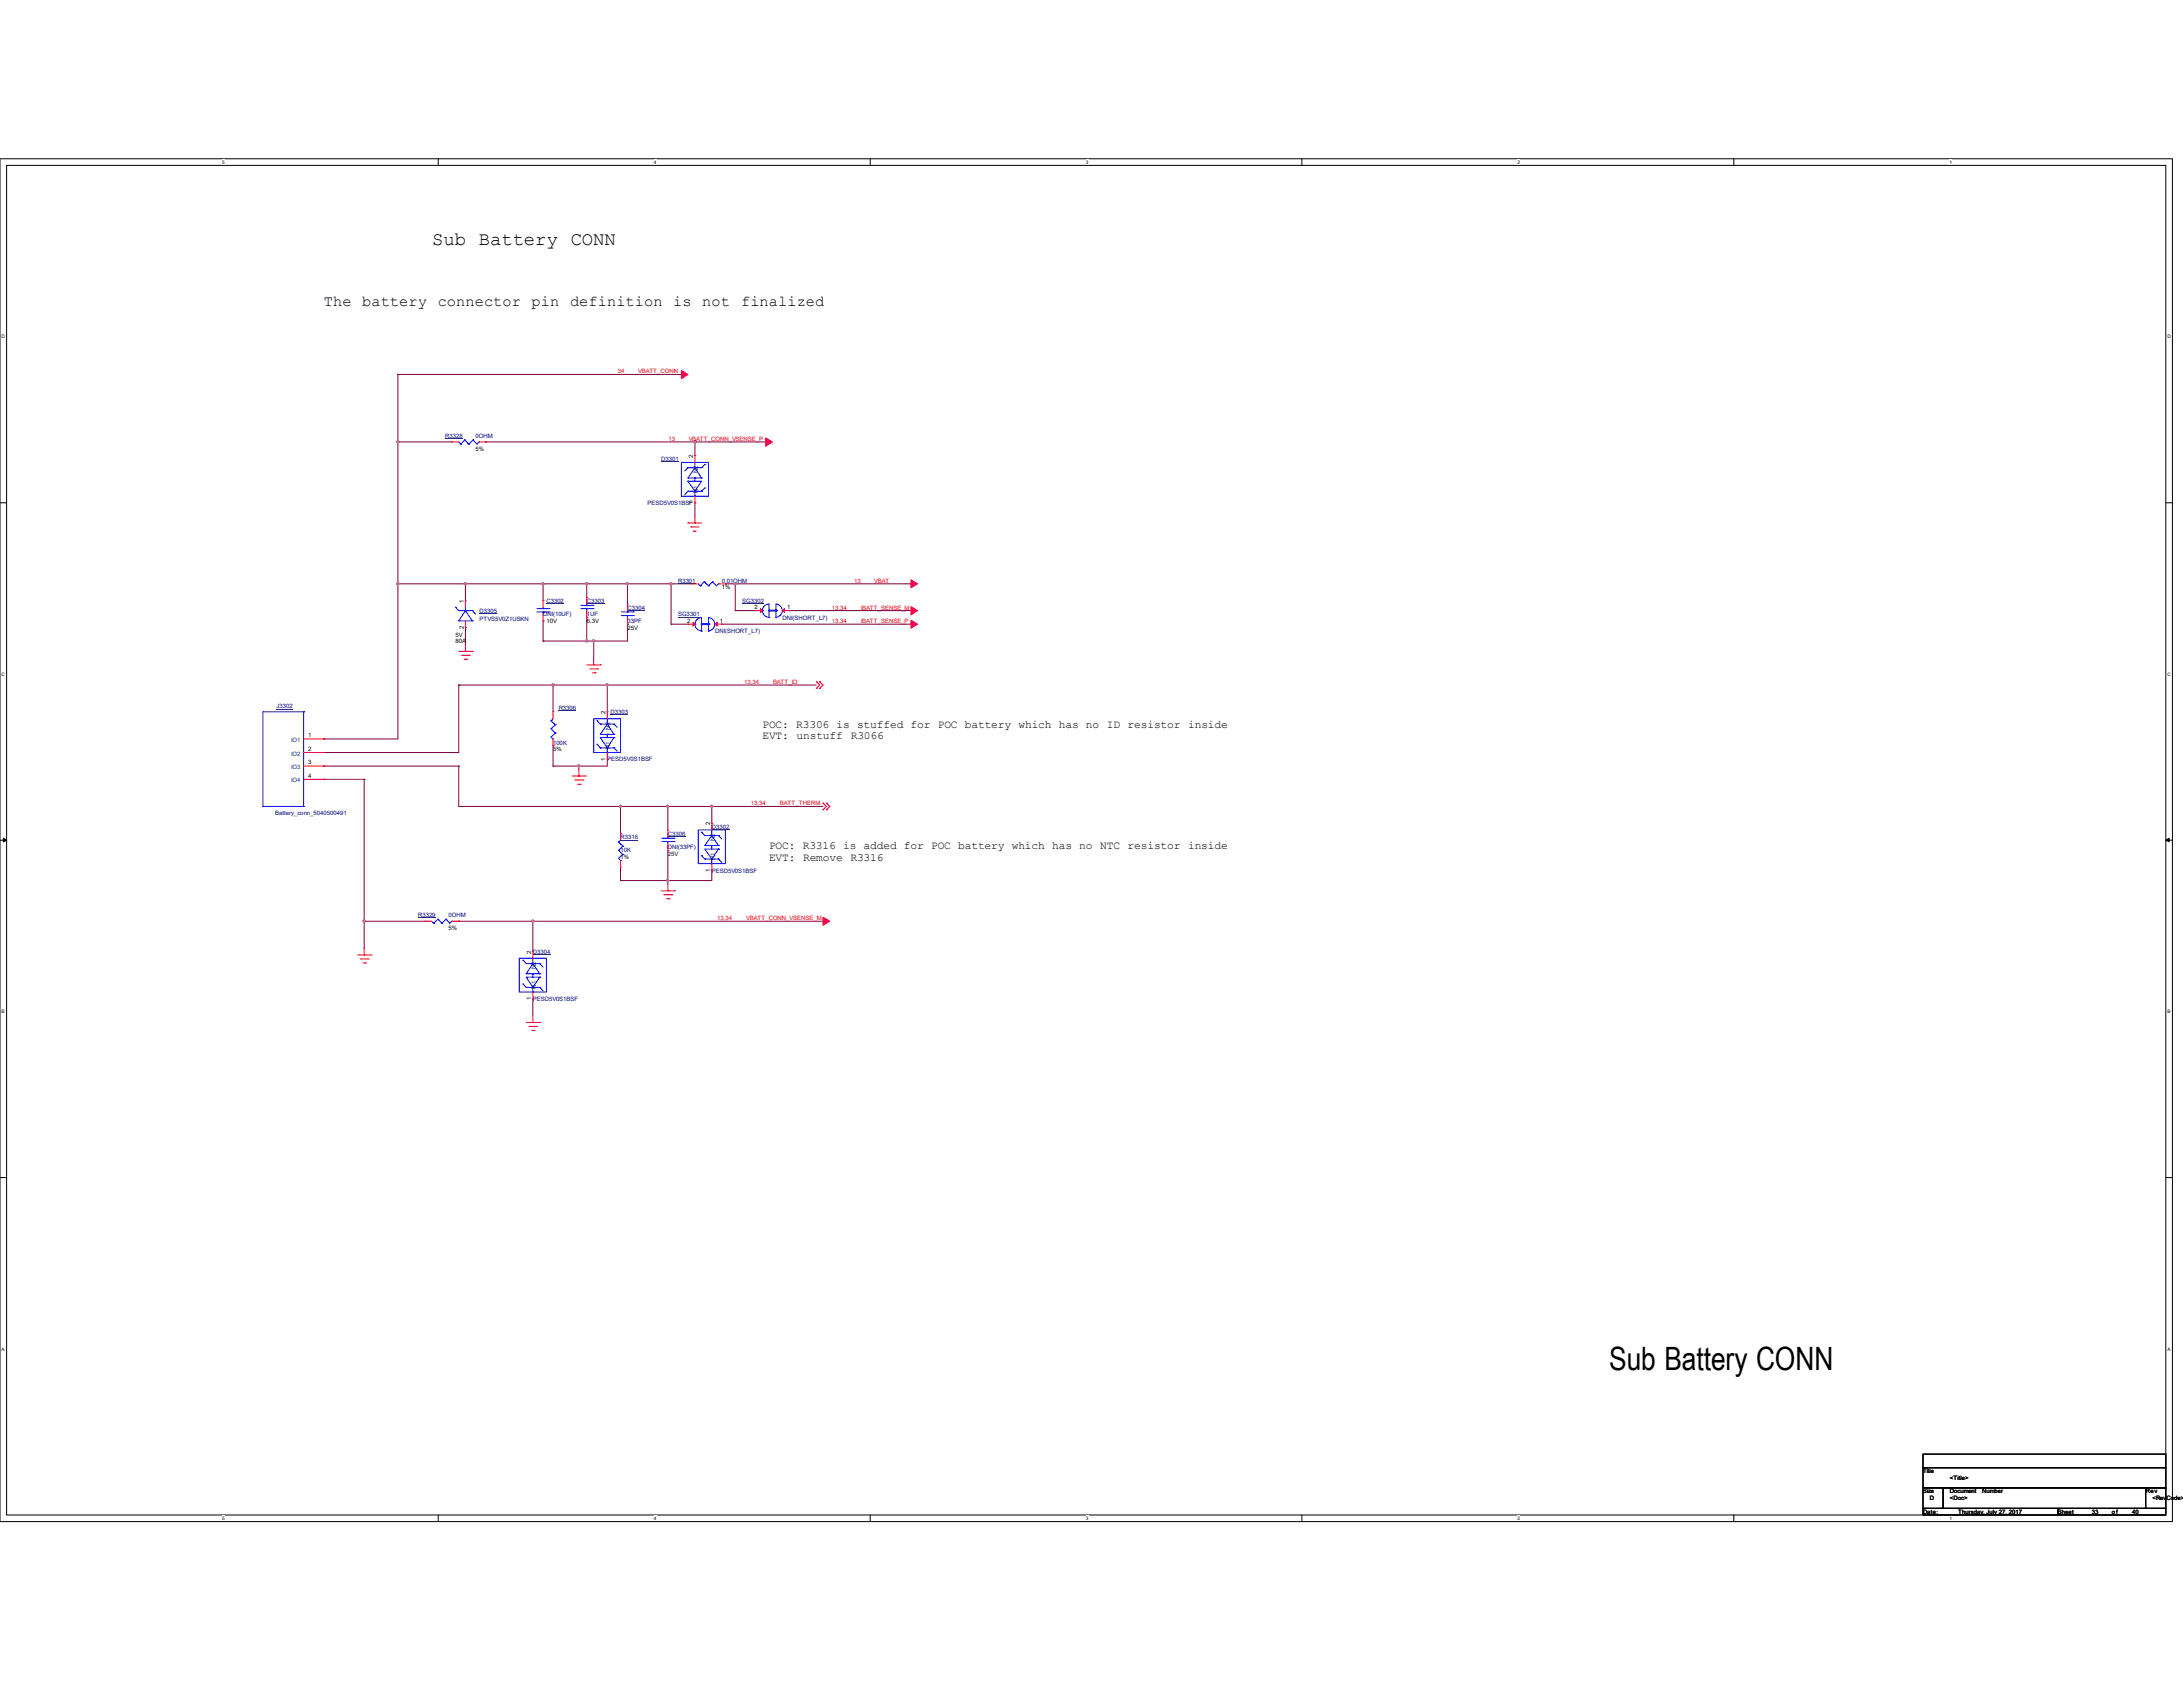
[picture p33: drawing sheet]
<svg xmlns="http://www.w3.org/2000/svg" width="279mm" height="216mm" viewBox="0 0 279 216" stroke-linecap="round" stroke-linejoin="round" font-family="sans-serif">
<defs><g id="words">
<text font-size="4.1" x="206" y="175.3">Sub Battery CONN</text>
<text font-size="2.4" x="55.3" y="31.3">Sub Battery CONN</text>
<g font-size="2">
<text x="41.4" y="39.1">The</text>
<text x="46.4" y="39.1">battery</text>
<text x="56" y="39.1">connector</text>
<text x="68" y="39.1">pin</text>
<text x="73" y="39.1">definition is not</text>
<text x="94.8" y="39.1">finalized</text>
</g>
<g font-size="1.4">
<text x="97.6" y="93.2">POC: R3306 is stuffed for POC battery which has no ID resistor inside</text>
<text x="97.6" y="94.6">EVT: unstuff R3066</text>
<text x="98.4" y="108.7">POC: R3316 is added for POC battery which has no NTC resistor inside</text>
<text x="98.4" y="110.2">EVT: Remove R3316</text>
</g>
<g font-size=".8" fill="#f00">
<text x="79.1" y="47.8">34</text>
<text x="81.7" y="47.8">VBATT_CONN</text>
<text x="85.6" y="56.4">13</text>
<text x="88.1" y="56.4">VBATT_CONN_VSENSE_P</text>
<text x="109.3" y="74.5">13</text>
<text x="111.9" y="74.5">VBAT</text>
<text x="106.5" y="78">13,34</text>
<text x="106.5" y="79.8">13,34</text>
<text x="110.2" y="78">IBATT_SENSE_M</text>
<text x="110.2" y="79.8">IBATT_SENSE_P</text>
<text x="95.3" y="87.5">13,34</text>
<text x="98.9" y="87.5">BATT_ID</text>
<text x="96.1" y="103.1">13,34</text>
<text x="99.8" y="103.1">BATT_THERM</text>
<text x="91.8" y="117.7">13,34</text>
<text x="95.5" y="117.7">VBATT_CONN_VSENSE_M</text>
</g>
<g font-size=".8" fill="#000080">
<text x="57" y="56">R3328</text>
<text x="60.9" y="56">0OHM</text>
<text x="84.6" y="59">D3301</text>
<text x="82.9" y="64.6">PESD5V0S1BSF</text>
<text x="69.9" y="77.2">C3302</text>
<text x="75.1" y="77.2">C3303</text>
<text x="86.8" y="74.5">R3301</text>
<text x="92.4" y="74.5">0.01OHM</text>
<text x="95" y="77.2">SG3302</text>
<text x="61.4" y="78.4">D3305</text>
<text x="61.4" y="79.5">PTVS5V0Z1USKN</text>
<text x="69.5" y="78.9">DNI(10UF)</text>
<text x="75.1" y="78.9">1UF</text>
<text x="80.3" y="78">C3304</text>
<text x="80.3" y="79.8">33PF</text>
<text x="86.8" y="78.9">SG3301</text>
<text x="91.5" y="81">DNI(SHORT_L7)</text>
<text x="100.2" y="79.3">DNI(SHORT_L7)</text>
<text x="35.4" y="90.6">J3302</text>
<text x="70.8" y="95.3">100K</text>
<text x="71.5" y="90.8">R3306</text>
<text x="78.2" y="91.4">D3303</text>
<text x="77.7" y="97.5">PESD5V0S1BSF</text>
<text x="35.2" y="104.3">Battery_conn_5040500491</text>
<text x="79.4" y="107.4">R3316</text>
<text x="85.5" y="106.9">C3306</text>
<text x="91.1" y="106.1">D3302</text>
<text x="79.4" y="109.1">10K</text>
<text x="85.5" y="108.7">DNI(33PF)</text>
<text x="91.1" y="111.7">PESD5V0S1BSF</text>
<text x="53.5" y="117.3">R3329</text>
<text x="57.4" y="117.3">0OHM</text>
<text x="68.2" y="122">D3304</text>
<text x="68.2" y="128.1">PESD5V0S1BSF</text>
</g>
<g font-size=".8">
<text x="60.9" y="57.7">5%</text>
<text x="88.7" y="58.6" transform="rotate(-90 88.7 58.6)">2</text>
<text x="88.7" y="64.5" transform="rotate(-90 88.7 64.5)">1</text>
<text x="59.4" y="77.1" transform="rotate(-90 59.4 77.1)">1</text>
<text x="92.4" y="75.4">1%</text>
<text x="96.6" y="77.9">2</text>
<text x="100.8" y="77.9">1</text>
<text x="58.3" y="81.5">5V</text>
<text x="58.3" y="82.3">80A</text>
<text x="59.4" y="80.5" transform="rotate(-90 59.4 80.5)">2</text>
<text x="69.9" y="79.8">10V</text>
<text x="75.1" y="79.8">6.3V</text>
<text x="80.3" y="80.6">25V</text>
<text x="87.9" y="79.7">2</text>
<text x="92.1" y="79.7">1</text>
<text x="39.5" y="94.4">1</text>
<text x="77.5" y="91.4" transform="rotate(-90 77.5 91.4)">2</text>
<text x="39.5" y="96.1">2</text>
<text x="39.5" y="97.8">3</text>
<text x="39.5" y="99.5">4</text>
<text x="70.8" y="96.1">5%</text>
<text x="77.5" y="97.3" transform="rotate(-90 77.5 97.3)">1</text>
<text x="90.9" y="105.6" transform="rotate(-90 90.9 105.6)">2</text>
<text x="79.4" y="110">1%</text>
<text x="85.5" y="109.6">25V</text>
<text x="90.9" y="111.6" transform="rotate(-90 90.9 111.6)">1</text>
<text x="57.4" y="119">5%</text>
<text x="68" y="122.1" transform="rotate(-90 68 122.1)">2</text>
<text x="68" y="128" transform="rotate(-90 68 128)">1</text>
<text x="246.1" y="188.6">Title</text>
<text x="246.1" y="191.1">Size</text>
<text x="249.6" y="191.1">Document</text>
<text x="249.6" y="189.4">&lt;Title&gt;</text>
<text x="253.7" y="191.1">Number</text>
<text x="274.6" y="191.1">Rev</text>
<text x="246.1" y="193.8">Date:</text>
<text x="247" y="192">D</text>
<text x="249.6" y="192">&lt;Doc&gt;</text>
<text x="250.6" y="193.8">Thursday, July 27, 2017</text>
<text x="263.4" y="193.8">Sheet</text>
<text x="267.7" y="193.8">33</text>
<text x="270.3" y="193.8">of</text>
<text x="272.9" y="193.8">40</text>
<text x="275.5" y="192">&lt;RevCode&gt;</text>
</g>
<g font-size=".8" fill="#004080">
<text x="89.3" y="63.1" transform="rotate(-90 89.3 63.1)">N1</text>
<text x="89.3" y="60.6" transform="rotate(-90 89.3 60.6)">N2</text>
<text x="37.3" y="95">IO1</text>
<text x="78.1" y="95.9" transform="rotate(-90 78.1 95.9)">N1</text>
<text x="78.1" y="93.4" transform="rotate(-90 78.1 93.4)">N2</text>
<text x="37.3" y="96.7">IO2</text>
<text x="37.3" y="98.4">IO3</text>
<text x="37.3" y="100.1">IO4</text>
<text x="91.5" y="107.6" transform="rotate(-90 91.5 107.6)">N2</text>
<text x="91.5" y="110.1" transform="rotate(-90 91.5 110.1)">N1</text>
<text x="68.6" y="124" transform="rotate(-90 68.6 124)">N2</text>
<text x="68.6" y="126.5" transform="rotate(-90 68.6 126.5)">N1</text>
</g>
<g font-size=".6">
<text x="28.4" y="21">5</text>
<text x="83.7" y="21">4</text>
<text x="139" y="21">3</text>
<text x="194.2" y="21">2</text>
<text x="249.5" y="21">1</text>
<text x=".2" y="43.3">D</text>
<text x="277.4" y="43.3">D</text>
<text x=".2" y="86.5">C</text>
<text x="277.4" y="86.5">C</text>
<text x=".2" y="129.7">B</text>
<text x="277.4" y="129.7">B</text>
<text x=".2" y="172.8">A</text>
<text x="277.4" y="172.8">A</text>
<text x="28.4" y="194.5">5</text>
<text x="83.7" y="194.5">4</text>
<text x="139" y="194.5">3</text>
<text x="194.2" y="194.5">2</text>
<text x="249.5" y="194.5">1</text>
</g>
</g></defs>
<path d="M0 20.3h278v174.4h-278zM.8 21.2h276.4v172.7h-276.4z" fill="none" stroke="#000" stroke-width=".13"/>
<g fill="#fff">
<path d="M28.4 20.4h.3v.7h-.3z"/>
<path d="M28.4 194h.3v.6h-.3z"/>
</g>
<path d="M56.1 20.3v.9M56.1 193.9v.8" fill="none" stroke="#000" stroke-width=".13"/>
<g fill="#fff">
<path d="M83.7 20.4h.3v.7h-.3z"/>
<path d="M83.7 194h.3v.6h-.3z"/>
</g>
<path d="M111.4 20.3v.9M111.4 193.9v.8" fill="none" stroke="#000" stroke-width=".13"/>
<g fill="#fff">
<path d="M139 20.4h.3v.7h-.3z"/>
<path d="M139 194h.3v.6h-.3z"/>
</g>
<path d="M166.6 20.3v.9M166.6 193.9v.8" fill="none" stroke="#000" stroke-width=".13"/>
<g fill="#fff">
<path d="M194.2 20.4h.3v.7h-.3z"/>
<path d="M194.2 194h.3v.6h-.3z"/>
</g>
<path d="M221.9 20.3v.9M221.9 193.9v.8" fill="none" stroke="#000" stroke-width=".13"/>
<g fill="#fff">
<path d="M249.5 20.4h.3v.7h-.3z"/>
<path d="M249.5 194h.3v.6h-.3z"/>
<path d="M.2 42.8h.4v.6h-.4z"/>
<path d="M277.4 42.8h.4v.6h-.4z"/>
<path d="M.2 85.9h.4v.7h-.4z"/>
<path d="M277.4 85.9h.4v.7h-.4z"/>
</g>
<path d="M0 64.3h.8M277.2 64.3h.8" fill="none" stroke="#000" stroke-width=".13"/>
<g fill="#fff">
<path d="M.2 129.1h.4v.7h-.4z"/>
<path d="M277.4 129.1h.4v.7h-.4z"/>
</g>
<path d="M0 107.5h.8M277.2 107.5h.8" fill="none" stroke="#000" stroke-width=".13"/>
<path d="M.4 107.3l.4 .2-.4 .2zM277.2 107.5l.4-.2v.4z" fill="#000" stroke="#000" stroke-width=".13"/>
<g fill="#fff">
<path d="M.2 172.3h.4v.7h-.4z"/>
<path d="M277.4 172.3h.4v.7h-.4z"/>
</g>
<path d="M0 150.7h.8M277.2 150.7h.8M246.1 186.1h31.1v1.7h-31.1zM246.1 187.8h31.1v2.6h-31.1zM246.1 190.4h2.6v2.6h-2.6zM246.1 193h17.3v.9h-17.3zM248.7 190.4h25.9v2.6h-25.9zM263.4 193h13.8v.9h-13.8zM274.6 190.4h2.6v2.6h-2.6z" fill="none" stroke="#000" stroke-width=".13"/>
<g fill="none" stroke="#800040" stroke-width=".13">
<path d="M50.9 56.6h.1M50.9 47.9h.1M50.9 47.9v46.7h-9.5M50.9 56.6h6.9M50.9 47.9h36.3M62.1 56.6h.1M62.1 56.6h35.9M88.9 56.6h.1M88.9 56.6v1.7M50.9 74.7h.1M50.9 74.7h37.6M59.6 74.7h.1"/>
<path d="M59.6 74.7v2.2M69.5 79.5h.1M69.5 74.7h.1M69.5 74.7v2.2M69.5 79.5v2.5M75.1 79h.1M75.1 74.7h.1M75.1 74.7v1.8M75.1 79v3M80.3 79.9h.1M80.3 74.7h.1M80.3 79.9v2.1h-10.8"/>
<path d="M80.3 74.7v2.6M85.9 74.7h.1M85.9 79.9h.1M85.9 74.7v5.2M85.9 79.9h2.2M88.9 64.3h.1M88.9 64.3v1.8M92.4 79.9h.1M92.4 79.9h24.2M92.8 74.7h.1M92.8 74.7h23.8M94.1 74.7h.1"/>
<path d="M94.1 78.1h.1M94.1 74.7v3.4M94.1 78.1h2.6M101 78.1h.1M101 78.1h15.6M41.4 94.6h.1M41.4 96.3h.1M41.4 98h.1M41.4 99.7h.1M41.4 98h17.3M41.4 99.7h5.2M46.6 99.7h.1"/>
<path d="M46.6 99.7v21.6M58.7 87.7h.1M58.7 98h.1M58.7 87.7h45.8M58.7 87.7v8.6h-17.3M58.7 98v5.2h46.6M59.6 80.3h.1M59.6 80.3v2.2M69.5 82h.1M70.8 98h.1M70.8 95.4h.1M70.8 87.7h.1"/>
<path d="M70.8 87.7v3.4M70.8 95.4v2.6M74.1 98h.1M74.1 98v.5M75.1 82h.1M76 82h.1M76 82v2.2M77.7 97.2h.1M77.7 87.7h.1M77.7 87.7v3.4M77.7 97.2v.8h-6.9M46.6 117.9h.1"/>
<path d="M46.6 117.9h7.8M58.7 117.9h.1M58.7 117.9h46.6M68.2 117.9h.1M68.2 117.9v3.9M79.4 103.2h.1M79.4 112.7h.1M79.4 103.2v3.5M79.4 111v1.7M85.5 112.7h.1M85.5 108.8h.1M85.5 103.2h.1"/>
<path d="M85.5 103.2v3M85.5 108.8v4.4M91.1 111.4h.1M91.1 103.2h.1M91.1 103.2v2.2M91.1 111.4v1.3h-11.7M68.2 127.8h.1M68.2 127.8v2.2"/>
</g>
<g fill="#f0f" stroke="#f0f" stroke-width=".13">
<circle cx="59.5" cy="74.7" r=".15"/>
<circle cx="75.1" cy="74.7" r=".15"/>
<circle cx="69.5" cy="74.7" r=".15"/>
<circle cx="75.1" cy="82" r=".15"/>
<circle cx="94.1" cy="74.7" r=".15"/>
<circle cx="85.9" cy="74.7" r=".15"/>
<circle cx="80.3" cy="74.7" r=".15"/>
<circle cx="76" cy="82" r=".15"/>
<circle cx="74.1" cy="98" r=".15"/>
<circle cx="70.8" cy="87.7" r=".15"/>
<circle cx="77.7" cy="87.7" r=".15"/>
<circle cx="79.4" cy="103.2" r=".15"/>
<circle cx="85.5" cy="112.7" r=".15"/>
<circle cx="91.1" cy="103.2" r=".15"/>
<circle cx="50.9" cy="74.7" r=".15"/>
<circle cx="50.9" cy="56.5" r=".15"/>
<circle cx="88.9" cy="56.5" r=".15"/>
<circle cx="46.6" cy="117.9" r=".15"/>
<circle cx="68.2" cy="117.9" r=".15"/>
<circle cx="85.5" cy="103.2" r=".15"/>
</g>
<g fill="none" stroke="#f00" stroke-width=".13">
<path d="M57.8 56.6h.1M57.8 56.6h.9M61.3 56.6h.8M62.1 56.6h.1M88.9 58.3h.1M88.9 58.3v.9M59.6 76.9h.1M59.6 76.9v.8M59.6 79.5v.8M69.5 76.9h.1M69.5 79.5h.1M69.5 76.9v.8"/>
<path d="M69.5 78.6v.9M75.1 76.5h.1M75.1 79h.1M75.1 76.5v.8M75.1 78.1v.9M80.3 77.3h.1M80.3 79.9h.1M80.3 77.3v.8M80.3 79v.9M88.1 66.9h.1M88.1 79.9h.1M88.1 66.9h1.7"/>
<path d="M88.1 79.9h.8M88.4 67.4h.1M88.4 67.4h1.1M88.5 74.7h.1M88.5 74.7h.9M88.8 68h.1M88.8 68h.3M88.9 66.9h.1M88.9 64.3h.1M88.9 63.5v.8M88.9 66.1v.8M91.5 79.9h.9"/>
<path d="M91.9 74.7h.9M92.4 79.9h.1M92.8 74.7h.1M96.7 78.1h.1M96.7 78.1h.9M100.2 78.1h.8M101 78.1h.1M38.9 94.6h2.5M38.9 96.3h2.5M38.9 98h2.5M38.9 99.7h2.5M41.4 94.6h.1"/>
<path d="M41.4 96.3h.1M41.4 98h.1M41.4 99.7h.1M58.7 83.4h1.8M59.1 83.9h1M59.4 84.4h.3M59.6 83.4h.1M59.6 80.3h.1M59.6 82.5v.9M59.7 84.4h.1M60.1 83.9h.1M60.5 83.4h.1"/>
<path d="M70.8 95.4h.1M70.8 91.1h.1M70.8 91.1v.9M70.8 94.6v.8M73.2 99.3h1.7M73.6 99.8h1M74.1 99.3h.1M74.1 98.5v.8M74.6 99.8h.1M74.9 99.3h.1M75.1 85.1h1.7M75.5 85.6h1"/>
<path d="M75.8 86.1h.4M76 85.1h.1M76 84.2v.9M76.2 86.1h.1M76.5 85.6h.1M76.8 85.1h.1M77.7 97.2h.1M77.7 91.1h.1M77.7 91.1v.9M77.7 96.3v.9M104.5 87.2h.1M104.5 88.1h.1"/>
<path d="M104.5 87.2l.4 .5-.4 .4M104.9 87.2h.1M104.9 88.1h.1M104.9 87.2l.4 .5-.4 .4M54.4 117.9h.1M54.4 117.9h.8M57.8 117.9h.9M58.7 117.9h.1M73.9 100.4h.4M74.3 100.4h.1M79.4 111h.1M79.4 106.7h.1"/>
<path d="M79.4 106.7v.8M79.4 110.1v.9M84.6 114h1.8M85 114.5h1M85.3 115h.3M85.5 114h.1M85.5 106.2h.1M85.5 108.8h.1M85.5 106.2v.9M85.5 107.9v.9M85.5 113.2v.8M85.6 115h.1"/>
<path d="M86 114.5h.1M86.4 114h.1M91.1 111.4h.1M91.1 105.4h.1M91.1 105.4v.8M91.1 110.5v.9M105.3 102.8h.1M105.3 103.6h.1M105.3 102.8l.5 .4-.5 .4M105.8 102.8h.1M105.8 103.6h.1M105.8 102.8l.4 .4-.4 .4"/>
<path d="M45.8 122.2h1.7M46.1 122.7h1M46.4 123.2h.4M46.6 122.2h.1M46.6 121.3v.9M46.8 123.2h.1M47.1 122.7h.1M47.5 122.2h.1M67.4 130.9h1.7M67.7 131.4h1M68 131.9h.4M68.2 130.9h.1"/>
<path d="M68.2 127.8h.1M68.2 121.8h.1M68.2 121.8v.8M68.2 127v.8M68.2 130v.9M68.4 131.9h.1M68.7 131.4h.1M69.1 130.9h.1"/>
</g>
<g fill="#f00" stroke="#f00" stroke-width=".13">
<path d="M100.2 78.1l.2-.2v.5z"/>
<path d="M97.3 77.9l.3 .2-.3 .3z"/>
<path d="M91.8 79.6v.5l-.3-.2z"/>
<path d="M88.7 79.6l.2 .3-.2 .2z"/>
<path d="M116.6 77.6l.8 .5-.8 .6z" fill-rule="evenodd"/>
<path d="M116.6 74.2l.8 .5-.8 .5z" fill-rule="evenodd"/>
<path d="M116.6 79.4l.8 .5-.8 .5z" fill-rule="evenodd"/>
<path d="M87.2 47.4l.9 .5-.9 .6z" fill-rule="evenodd"/>
<path d="M98 56l.8 .6-.8 .5z" fill-rule="evenodd"/>
<path d="M105.3 117.4l.9 .5-.9 .5z" fill-rule="evenodd"/>
</g>
<g fill="none" stroke="#00f" stroke-width=".13">
<path d="M58.7 56.6l.3 .3M59 56.9h.1M59.5 56.3h.1M59.5 56.3l.5 .6M59.5 56.3l-.5 .6M60 56.9h.1M60.5 56.3h.1M60.5 56.3l-.5 .6M60.5 56.3l.5 .6 .3-.3M61.3 56.6h.1M87.2 59.2h3.5v4.3h-3.5zM88.1 59.9h.1"/>
<path d="M88.1 59.9h1.7M88.1 59.9l-.5 .4M88.9 59.9h.1M88.9 59.9l-.8 1.3M88.9 59.9l.9 1.3M88.9 59.2v.7M89.8 59.9h.1M90.2 59.4h.1M90.2 59.4l-.4 .5M58.3 77.7h.1M58.3 77.7l.4 .4M58.7 78.1h.1"/>
<path d="M58.7 79.5h.1M58.7 78.1h1.8M58.7 79.5h1.8M59.6 78.1h.1M59.6 78.1l.9 1.4M59.6 78.1l-.9 1.4M59.6 77.7v.4M60.5 78.1h.1M60.5 79.5h.1M60.5 78.1l.4 .5M68.7 77.9h1.6M68.7 78.3h1.6"/>
<path d="M69.5 77.9h.1M69.5 78.3h.1M69.5 77.7v.2M69.5 78.3v.3M70.3 78.3h.1M70.3 77.9h.1M74.3 77.9h1.6M74.3 77.5h1.6M75.1 77.5h.1M75.1 77.9h.1M75.1 77.3v.2M75.1 77.9v.2"/>
<path d="M75.9 77.9h.1M75.9 77.5h.1M79.5 78.8h1.6M79.5 78.3h1.6M80.3 78.3h.1M80.3 78.8h.1M80.3 78.1v.2M80.3 78.8v.2M81.1 78.8h.1M81.1 78.3h.1M88.1 61.2h.1M88.1 61.6h.1"/>
<path d="M88.1 62.9h.1M88.1 61.2h1.7M88.1 61.6l.8 1.3M88.1 61.6h1.7l-.9 1.3M88.1 62.9l-.5 .4M88.1 62.9h1.7M88.9 79.9h.1M88.9 61.2h.1M88.9 62.9h.1M88.9 63.5h.1M88.9 61.2v.4M88.9 62.9v.6"/>
<path d="M89.4 74.7l.2 .3M89.6 75h.1M89.8 61.2h.1M89.8 62.9h.1M90.1 74.5h.1M90.1 74.5l.6 .5M90.1 74.5l-.5 .5M90.2 62.4h.1M90.2 62.4l-.4 .5M90.7 75h.1M91.2 74.5h.1M91.2 74.5l-.5 .5"/>
<path d="M91.2 74.5l.5 .5 .2-.3M91.5 79.9h.1M91.9 74.7h.1M97.6 78.1h.1M98.4 79h.1M98.4 79a.85 .85 0 0 1-.8-.9 .85 .85 0 0 1 .8-.8v1.7M99.3 79a.85 .85 0 0 0 .8-.9 .85 .85 0 0 0-.8-.8v1.7M99.3 79h.1M100.2 78.1h.1M38.9 91.1h.1M38.9 91.1h-5.2v12.1M38.9 91.1v12.1"/>
<path d="M70.5 93.3h.1M70.5 92.2h.1M70.5 93.3l.6 .5M70.5 92.2l.6 .6M70.8 94.6h.1M70.8 92l-.3 .2M71.1 92.8h.1M71.1 93.8h.1M71.1 92.8l-.6 .5M71.1 93.8l-.6 .5 .3 .3M76 92h3.4v4.3h-3.4zM76.4 92.2h.1"/>
<path d="M76.4 95.2h.1M76.4 92.2l.4 .5M76.4 95.2l.4 .5M76.8 92.7h.1M76.8 94h.1M76.8 95.7h.1M76.8 92.7h1.8M76.8 94h1.8M76.8 95.7h1.8M77.7 92.7h.1M77.7 94h.1M77.7 95.7h.1"/>
<path d="M77.7 96.3h.1M77.7 92.7l.9 1.3M77.7 92.7l-.9 1.3M77.7 92v.7M77.7 94v.4M77.7 95.7v.6M78.6 92.7h.1M78.6 94h.1M78.6 94.4h.1M78.6 95.7h.1M78.6 92.7l.4 .4M78.6 94.4l-.9 1.3"/>
<path d="M78.6 94.4h-1.8l.9 1.3M78.6 95.7l.4 .4M89.8 80.8h.1M89.8 80.7a.85 .85 0 0 1-.9-.8 .85 .85 0 0 1 .9-.9v1.8M90.7 80.7a.85 .85 0 0 0 .8-.8 .85 .85 0 0 0-.8-.9v1.8M90.7 80.8h.1M33.7 103.2h.1M33.7 103.2h5.2M34.5 103.2h.1M38.9 103.2h.1M55.2 117.9l.3 .3M55.5 118.2h.1"/>
<path d="M56 117.6h.1M56 117.6l.6 .6M56 117.6l-.5 .6M56.6 118.2h.1M57.1 117.6h.1M57.1 117.6l-.5 .6M57.1 117.6l.5 .6 .2-.3M57.8 117.9h.1M79.2 108.8h.1M79.2 107.8h.1M79.2 108.8l.5 .5M79.2 107.8l.5 .5"/>
<path d="M79.4 110.1h.1M79.4 107.5l-.2 .3M79.7 108.3h.1M79.7 109.3h.1M79.7 108.3l-.5 .5M79.7 109.3l-.5 .6 .2 .2M84.7 107.7h1.6M84.7 107.3h1.6M85.5 107.3h.1M85.5 107.7h.1M85.5 107.1v.2M85.5 107.7v.2"/>
<path d="M86.3 107.7h.1M86.3 107.3h.1M89.4 106.2h3.4v4.3h-3.4zM89.8 106.5h.1M89.8 109.5h.1M89.8 106.5l.4 .4M89.8 109.5l.4 .4M90.2 106.9h.1M90.2 108.2h.1M90.2 109.9h.1M90.2 106.9h1.7M90.2 108.2h1.7"/>
<path d="M90.2 109.9h1.7M91.1 106.9h.1M91.1 108.2h.1M91.1 109.9h.1M91.1 110.5h.1M91.1 106.9l.8 1.3M91.1 106.9l-.9 1.3M91.1 106.2v.7M91.1 108.2v.5M91.1 109.9v.6M91.9 106.9h.1M91.9 108.2h.1"/>
<path d="M91.9 108.7h.1M91.9 109.9h.1M91.9 106.9l.5 .5M91.9 108.7l-.8 1.2M91.9 108.7h-1.7l.9 1.2M91.9 109.9l.5 .5M66.5 122.6h3.4v4.4h-3.4zM66.9 122.9h.1M66.9 125.9h.1M66.9 122.9l.5 .4M66.9 125.9l.5 .5M67.4 123.3h.1"/>
<path d="M67.4 124.6h.1M67.4 126.4h.1M67.4 123.3h1.7M67.4 124.6h1.7M67.4 126.4h1.7M68.2 123.3h.1M68.2 124.6h.1M68.2 126.4h.1M68.2 127h.1M68.2 123.3l.9 1.3M68.2 123.3l-.8 1.3M68.2 122.6v.7"/>
<path d="M68.2 124.6v.5M68.2 126.4v.6M69.1 123.3h.1M69.1 124.6h.1M69.1 125.1h.1M69.1 126.4h.1M69.1 123.3l.4 .5M69.1 125.1l-.9 1.3M69.1 125.1h-1.7l.8 1.3M69.1 126.4l.4 .4"/>
</g>
<g fill="none" stroke="#000080" stroke-width=".13">
<path d="M57 56.1h2.2M84.6 59.1h2.3M61.4 78.5h2.2M69.9 77.3h2.3M75.1 77.3h2.2M80.3 78.1h2.2M86.8 74.7h2.2M86.8 79h2.8M95 77.3h2.8M35.4 90.7h2.1M71.5 90.9h2.2M78.1 91.5h2.3"/>
<path d="M53.5 117.4h2.3M79.4 107.5h2.3M85.5 107h2.2M91.1 106.2h2.2M68.2 122.2h2.2"/>
</g>
<path d="M89.8 79.9h.9M90.7 79.9h.1M98.4 78.1h.9M99.3 78.1h.1" fill="none" stroke="#00f" stroke-width=".25"/>
<use href="#words"/>
</svg>
